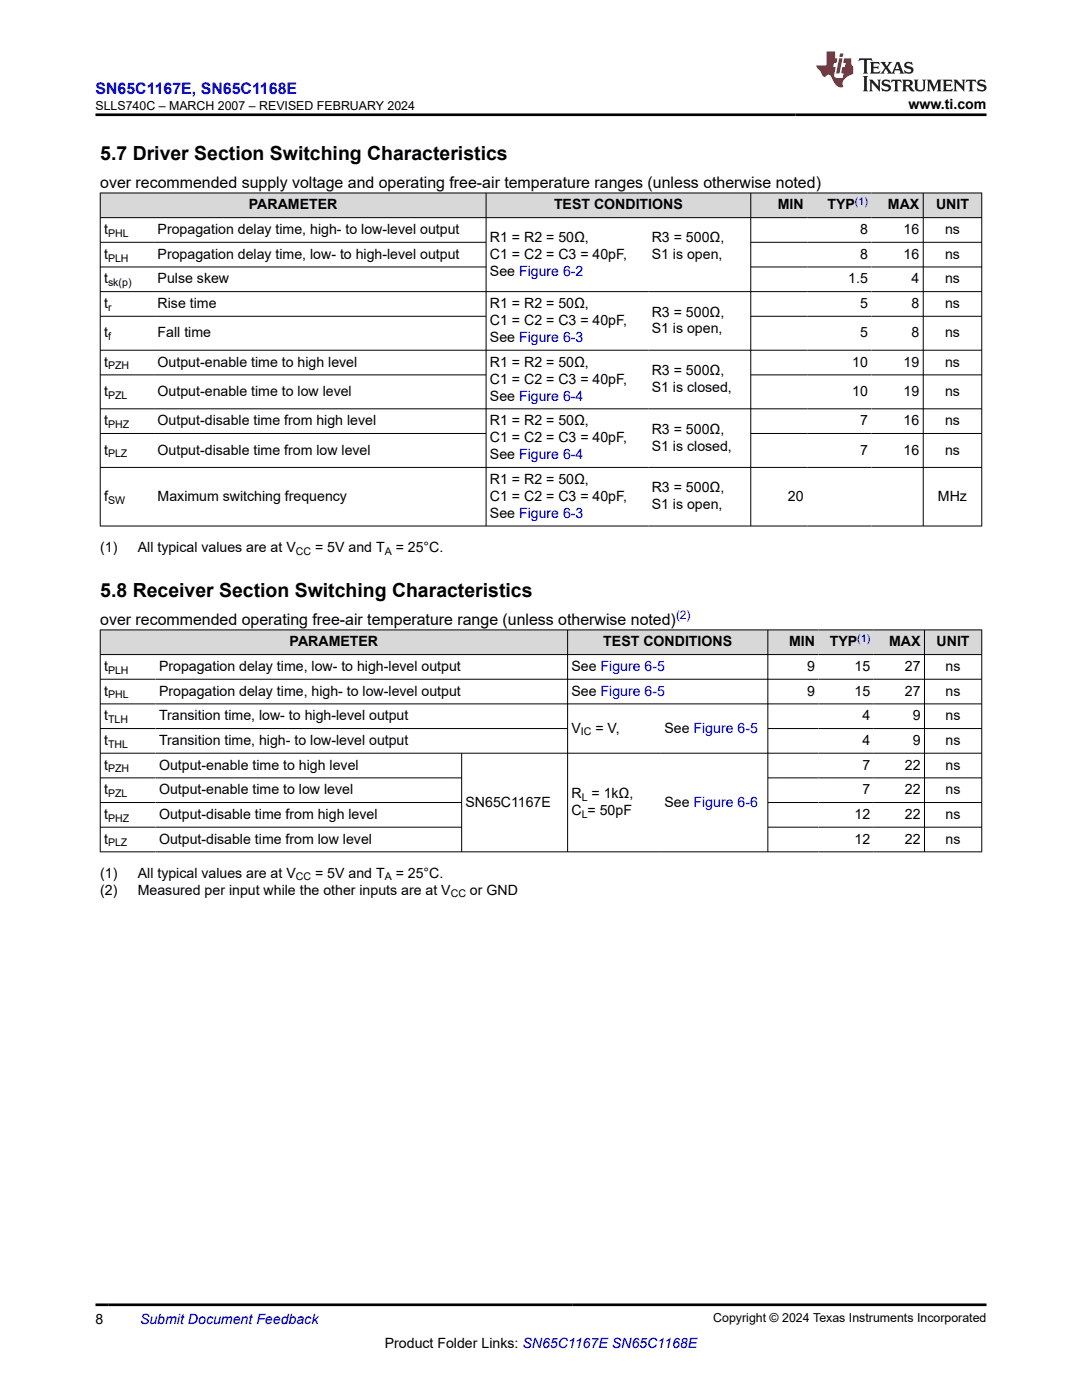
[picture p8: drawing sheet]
<svg xmlns="http://www.w3.org/2000/svg" width="216mm" height="279mm" viewBox="0 0 216 279" stroke-linecap="round" stroke-linejoin="round" font-family="sans-serif">
<defs><g id="words">
<g font-size="3.9">
<text x="20" y="32">5.7 Driver Section Switching Characteristics</text>
<text x="20" y="119.2">5.8 Receiver Section Switching Characteristics</text>
</g>
<text font-size="3.2" fill="#00f" x="19.1" y="18.7">SN65C1167E, SN65C1168E</text>
<g font-size="3.2">
<text x="20" y="37.5">over recommended supply voltage and operating free-air temperature ranges (unless otherwise noted)</text>
<text x="20" y="124.7">over recommended operating free-air temperature range (unless otherwise noted)</text>
</g>
<g font-size="2.8">
<text x="181.3" y="21.8">www.ti.com</text>
<text x="49.7" y="41.8">PARAMETER</text>
<text x="110.5" y="41.8">TEST CONDITIONS</text>
<text x="155.2" y="41.8">MIN</text>
<text x="165.1" y="41.8">TYP</text>
<text x="177.2" y="41.8">MAX</text>
<text x="186.8" y="41.8">UNIT</text>
<text x="20.8" y="46.7">t</text>
<text x="31.5" y="46.7">Propagation delay time, high- to low-level output</text>
<text x="171.6" y="46.7">8</text>
<text x="180.3" y="46.7">16</text>
<text x="188.6" y="46.7">ns</text>
<text x="20.8" y="51.6">t</text>
<text x="31.5" y="51.6">Propagation delay time, low- to high-level output</text>
<text x="97.8" y="48.2">R1 = R2 = 50Ω,</text>
<text x="97.8" y="51.6">C1 = C2 = C3 = 40pF,</text>
<text x="130" y="48.2">R3 = 500Ω,</text>
<text x="130" y="51.6">S1 is open,</text>
<text x="171.6" y="51.6">8</text>
<text x="180.3" y="51.6">16</text>
<text x="188.6" y="51.6">ns</text>
<text x="20.8" y="56.6">t</text>
<text x="31.5" y="56.6">Pulse skew</text>
<text x="97.8" y="55">See Figure 6-2</text>
<text x="169.3" y="56.6">1.5</text>
<text x="181.9" y="56.6">4</text>
<text x="188.6" y="56.6">ns</text>
<text x="20.8" y="61.5">t</text>
<text x="31.5" y="61.5">Rise time</text>
<text x="97.8" y="61.5">R1 = R2 = 50Ω,</text>
<text x="97.8" y="64.9">C1 = C2 = C3 = 40pF,</text>
<text x="130" y="63.2">R3 = 500Ω,</text>
<text x="171.6" y="61.5">5</text>
<text x="181.9" y="61.5">8</text>
<text x="188.6" y="61.5">ns</text>
<text x="20.8" y="67.3">t</text>
<text x="31.5" y="67.3">Fall time</text>
<text x="97.8" y="68.2">See Figure 6-3</text>
<text x="130" y="66.6">S1 is open,</text>
<text x="171.6" y="67.3">5</text>
<text x="181.9" y="67.3">8</text>
<text x="188.6" y="67.3">ns</text>
<text x="20.8" y="73.2">t</text>
<text x="31.5" y="73.2">Output-enable time to high level</text>
<text x="97.8" y="73.2">R1 = R2 = 50Ω,</text>
<text x="97.8" y="76.6">C1 = C2 = C3 = 40pF,</text>
<text x="130" y="74.9">R3 = 500Ω,</text>
<text x="170" y="73.2">10</text>
<text x="180.3" y="73.2">19</text>
<text x="188.6" y="73.2">ns</text>
<text x="20.8" y="79">t</text>
<text x="31.5" y="79">Output-enable time to low level</text>
<text x="97.8" y="79.9">See Figure 6-4</text>
<text x="130" y="78.2">S1 is closed,</text>
<text x="170" y="79">10</text>
<text x="180.3" y="79">19</text>
<text x="188.6" y="79">ns</text>
<text x="20.8" y="84.9">t</text>
<text x="31.5" y="84.9">Output-disable time from high level</text>
<text x="97.8" y="84.9">R1 = R2 = 50Ω,</text>
<text x="97.8" y="88.2">C1 = C2 = C3 = 40pF,</text>
<text x="130" y="86.6">R3 = 500Ω,</text>
<text x="130" y="89.9">S1 is closed,</text>
<text x="171.6" y="84.9">7</text>
<text x="180.3" y="84.9">16</text>
<text x="188.6" y="84.9">ns</text>
<text x="20.8" y="90.7">t</text>
<text x="31.5" y="90.7">Output-disable time from low level</text>
<text x="97.8" y="91.6">See Figure 6-4</text>
<text x="171.6" y="90.7">7</text>
<text x="180.3" y="90.7">16</text>
<text x="188.6" y="90.7">ns</text>
<text x="20.8" y="99.9">f</text>
<text x="31.5" y="99.9">Maximum switching frequency</text>
<text x="97.8" y="96.6">R1 = R2 = 50Ω,</text>
<text x="97.8" y="99.9">C1 = C2 = C3 = 40pF,</text>
<text x="130" y="98.3">R3 = 500Ω,</text>
<text x="130" y="101.6">S1 is open,</text>
<text x="157.2" y="99.9">20</text>
<text x="187.2" y="99.9">MHz</text>
<text x="97.8" y="103.3">See Figure 6-3</text>
<text x="20" y="110.1">(1)</text>
<text x="27.5" y="110.1">All typical values are at V</text>
<text x="62.9" y="110.1">= 5V and T</text>
<text x="79" y="110.1">= 25°C.</text>
<text x="57.8" y="129">PARAMETER</text>
<text x="120.4" y="129">TEST CONDITIONS</text>
<text x="157.5" y="129">MIN</text>
<text x="165.6" y="129">TYP</text>
<text x="177.4" y="129">MAX</text>
<text x="186.9" y="129">UNIT</text>
<text x="20.8" y="133.9">t</text>
<text x="31.7" y="133.9">Propagation delay time, low- to high-level output</text>
<text x="114" y="133.9">See Figure 6-5</text>
<text x="161.1" y="133.9">9</text>
<text x="170.5" y="133.9">15</text>
<text x="180.6" y="133.9">27</text>
<text x="188.7" y="133.9">ns</text>
<text x="20.8" y="138.8">t</text>
<text x="20.8" y="143.7">t</text>
<text x="31.7" y="138.8">Propagation delay time, high- to low-level output</text>
<text x="31.7" y="143.7">Transition time, low- to high-level output</text>
<text x="114" y="138.8">See Figure 6-5</text>
<text x="161.1" y="138.8">9</text>
<text x="170.5" y="138.8">15</text>
<text x="172.1" y="143.7">4</text>
<text x="180.6" y="138.8">27</text>
<text x="182.1" y="143.7">9</text>
<text x="188.7" y="138.8">ns</text>
<text x="188.7" y="143.7">ns</text>
<text x="20.8" y="148.7">t</text>
<text x="31.7" y="148.7">Transition time, high- to low-level output</text>
<text x="114" y="146.2">V</text>
<text x="118.8" y="146.2">= V,</text>
<text x="132.6" y="146.2">See Figure 6-5</text>
<text x="172.1" y="148.7">4</text>
<text x="182.1" y="148.7">9</text>
<text x="188.7" y="148.7">ns</text>
<text x="20.8" y="153.6">t</text>
<text x="31.7" y="153.6">Output-enable time to high level</text>
<text x="172.1" y="153.6">7</text>
<text x="180.6" y="153.6">22</text>
<text x="188.7" y="153.6">ns</text>
<text x="20.8" y="158.5">t</text>
<text x="31.7" y="158.5">Output-enable time to low level</text>
<text x="92.9" y="161">SN65C1167E</text>
<text x="114" y="159.3">R = 1kΩ,</text>
<text x="132.6" y="161">See Figure 6-6</text>
<text x="172.1" y="158.5">7</text>
<text x="180.6" y="158.5">22</text>
<text x="188.7" y="158.5">ns</text>
<text x="20.8" y="163.4">t</text>
<text x="31.7" y="163.4">Output-disable time from high level</text>
<text x="114" y="162.7">C = 50pF</text>
<text x="170.5" y="163.4">12</text>
<text x="180.6" y="163.4">22</text>
<text x="188.7" y="163.4">ns</text>
<text x="20.8" y="168.4">t</text>
<text x="31.7" y="168.4">Output-disable time from low level</text>
<text x="170.5" y="168.4">12</text>
<text x="180.6" y="168.4">22</text>
<text x="188.7" y="168.4">ns</text>
<text x="20" y="178.5">(2)</text>
<text x="20" y="175.2">(1)</text>
<text x="27.5" y="175.2">All typical values are at V</text>
<text x="27.5" y="178.5">Measured per input while the other inputs are at V</text>
<text x="62.9" y="175.2">= 5V and T</text>
<text x="79" y="175.2">= 25°C.</text>
<text x="93.8" y="178.5">or GND</text>
<text x="19.1" y="264.2">8</text>
<text x="76.8" y="269">Product Folder Links: SN65C1167E SN65C1168E</text>
</g>
<text font-size="2.8" fill="#00f" x="27.9" y="264.2">Submit Document Feedback</text>
<g font-size="2.5">
<text x="19.1" y="21.9">SLLS740C – MARCH 2007 – REVISED FEBRUARY 2024</text>
<text x="142.3" y="263.9">Copyright © 2024 Texas Instruments Incorporated</text>
</g>
<text font-size="2.4" fill="#00f" x="134.9" y="123.6">(2)</text>
<g font-size="2.1" fill="#00f">
<text x="170.6" y="40.8">(1)</text>
<text x="171.1" y="128">(1)</text>
</g>
<g font-size="2.1">
<text x="21.6" y="47.3">PHL</text>
<text x="21.6" y="52.2">PLH</text>
<text x="21.6" y="57.1">sk(p)</text>
<text x="21.6" y="62">r</text>
<text x="21.6" y="67.9">f</text>
<text x="21.6" y="73.7">PZH</text>
<text x="21.6" y="79.6">PZL</text>
<text x="21.6" y="85.4">PHZ</text>
<text x="21.6" y="91.3">PLZ</text>
<text x="21.6" y="100.5">SW</text>
<text x="59" y="110.7">CC</text>
<text x="76.8" y="110.7">A</text>
<text x="21.6" y="134.5">PLH</text>
<text x="21.6" y="139.4">PHL</text>
<text x="21.6" y="144.3">TLH</text>
<text x="21.6" y="149.2">THL</text>
<text x="115.9" y="146.8">IC</text>
<text x="21.6" y="154.2">PZH</text>
<text x="21.6" y="159.1">PZL</text>
<text x="116.1" y="159.8">L</text>
<text x="21.6" y="164">PHZ</text>
<text x="116.1" y="163.2">L</text>
<text x="21.6" y="168.9">PLZ</text>
<text x="59" y="175.7">CC</text>
<text x="76.8" y="175.7">A</text>
<text x="89.9" y="179.1">CC</text>
</g>
</g></defs>
<g fill="#d8d8d8">
<path d="M20 38.5h175.9v4.9h-175.9z" fill-rule="evenodd"/>
<path d="M20.1 38.6h76.8v4.8h-76.8z" fill-rule="evenodd"/>
<path d="M97.1 38.6h52.6v4.8h-52.6z" fill-rule="evenodd"/>
<path d="M149.9 38.6h11.2v4.8h-11.2z" fill-rule="evenodd"/>
<path d="M161.1 38.6h12.8v4.8h-12.8z" fill-rule="evenodd"/>
<path d="M173.9 38.6h10.3v4.8h-10.3z" fill-rule="evenodd"/>
<path d="M184.3 38.6h11.5v4.8h-11.5z" fill-rule="evenodd"/>
</g>
<g fill="none" stroke="#000" stroke-width=".2">
<path d="M19.9 38.5h176.1M20 38.5v66.5M97 38.5v66.5M149.8 38.5v66.5M184.2 38.5v66.5M195.9 38.5v66.5M19.9 43.4h176.1M19.9 48.4h77.2M19.9 58.2h176.1M19.9 53.3h77.2M149.8 48.4h46.2M149.8 53.3h46.2"/>
<path d="M19.9 63.1h77.2M19.9 69.9h176.1M19.9 74.8h77.2M149.8 63.1h46.2M149.8 74.8h46.2M19.9 81.6h176.1M19.9 86.5h77.2M19.9 93.3h176.1M149.8 86.5h46.2M19.9 105h176.1"/>
</g>
<g fill="#d8d8d8">
<path d="M20 125.7h175.9v4.9h-175.9z" fill-rule="evenodd"/>
<path d="M20.1 125.8h93.1v4.8h-93.1z" fill-rule="evenodd"/>
<path d="M113.3 125.8h39.9v4.8h-39.9z" fill-rule="evenodd"/>
<path d="M153.3 125.8h10v4.8h-10z" fill-rule="evenodd"/>
<path d="M163.3 125.8h11.1v4.8h-11.1z" fill-rule="evenodd"/>
<path d="M174.4 125.8h10v4.8h-10z" fill-rule="evenodd"/>
<path d="M184.5 125.8h11.3v4.8h-11.3z" fill-rule="evenodd"/>
</g>
<g fill="none" stroke="#000" stroke-width=".2">
<path d="M19.9 125.7h176.1M19.9 130.6h176.1M19.9 135.6h176.1M20 125.7v44.4M113.3 125.7v44.4M153.2 125.7v44.4M184.5 125.7v44.4M195.9 125.7v44.4M19.9 140.5h176.1M19.9 145.4h93.4M19.9 150.3h176.1M19.9 155.2h72.3"/>
<path d="M92.1 150.3v19.8M153.2 145.4h42.8M153.2 155.2h42.8M19.9 170h176.1M19.9 160.2h72.3M19.9 165.1h72.3M153.2 160.2h42.8M153.2 165.1h42.8"/>
</g>
<path d="M171.5 11.6l-.2 .6 .5-.2h.6v.1v2.2l-.2 .4h1l-.2-.4v-2.2v-.1h.5l.6 .2-.2-.6zM173.6 12.4l.2 .3v1.6l-.2 .4h1.9l.1-.6a1.08 1.08 0 0 1-1.3 .2v-.7h.6l.4 .2v-.7l-.4 .2h-.6v-.5l.2-.2a1 1 0 0 1 1 .3l-.1-.5zM175.7 12.4l.9 1.1-1 1.2h.9l-.2-.2 .5-.8 .4 .8-.2 .2h1.6l-.2-.2 .2-.5h.9l.1 .5-.1 .2h.9l-.2-.4-.8-1.9h-.5l-.9 2.1-.9-1.1 .9-1h-.8l.2 .2-.4 .6-.4-.6 .2-.2zM179 12.8l.4 1h-.7zM180.7 12.5a.65 .65 0 0 0-.2 .7 .65 .65 0 0 0 .6 .5l.6 .1 .1 .3a.79 .79 0 0 1-.7 .4 .79 .79 0 0 1-.7-.5l.1 .7 .2-.1a.93 .93 0 0 0 1.1 0 .93 .93 0 0 0 .4-.9 1.46 1.46 0 0 0-1.2-.6l-.1-.3a1.09 1.09 0 0 1 1.2 .2l-.2-.6-.1 .1-.5-.2zM172.2 15.2l.2 .4v2.2l-.2 .4h1l-.2-.4v-2.2l.2-.4zM173.4 15.9l.2 .4v1.5l-.2 .4h.8l-.3-.4 .1-1.3 1.6 1.8v-2l.2-.4h-.7l.1 .2 .1 1.1-1.2-1.3zM176.2 16a.65 .65 0 0 0-.2 .8 .65 .65 0 0 0 .6 .4l.6 .2 .1 .2a.79 .79 0 0 1-.7 .4 .79 .79 0 0 1-.7-.5l.1 .7 .2-.1a.93 .93 0 0 0 1.1 .1 .93 .93 0 0 0 .4-1 1.46 1.46 0 0 0-1.2-.5l-.1-.4a1.09 1.09 0 0 1 1.2 .2l-.1-.6-.2 .1-.5-.1zM177.9 15.9l-.1 .6a.63 .63 0 0 1 .8-.3v1.6l-.3 .4h1l-.2-.4v-1.6a.66 .66 0 0 1 .8 .3l-.1-.6zM180 15.9l.2 .4v1.5l-.2 .4h1l-.2-.2-.1-.7h.5l.1 .2a.79 .79 0 0 0 1.2 .6l-1-.9a.61 .61 0 0 0 .6-.6 .61 .61 0 0 0-.5-.7zM180.8 16.2h.1a.47 .47 0 0 1 .5 .1 .47 .47 0 0 1 .1 .5l-.1 .1-.7 .1zM182.3 15.9l.2 .2a2.27 2.27 0 0 0 .4 2 1.04 1.04 0 0 0 1.7-.7v-1.3l.2-.2h-.8l.2 .4v1.1a.6 .6 0 0 1-.6 .6 .6 .6 0 0 1-.6-.6v-1.1l.3-.4zM184.9 15.9l.2 .4v1.5l-.2 .4h.8l-.3-.4v-1.4l.9 1.9 .9-1.9v1.4l-.3 .4h1l-.2-.4v-1.5l.2-.4h-.8l-.7 1.5-.6-1.5zM188.1 15.9l.2 .4v1.5l-.2 .4h1.9l.1-.6a1.09 1.09 0 0 1-1.3 .2v-.7h.6l.4 .2v-.6l-.4 .2h-.6v-.6l.2-.1a1.01 1.01 0 0 1 1 .3l-.1-.6zM190.2 15.9l.3 .4v1.5l-.3 .4h.8l-.2-.4v-1.3l1.6 1.8v-2l.2-.4h-.7l.2 .2v1.1l-1.2-1.3zM192.8 15.9l-.1 .6a.63 .63 0 0 1 .8-.3v1.6l-.3 .4h1l-.2-.4v-1.6a.66 .66 0 0 1 .8 .3l-.1-.6zM195.2 16a.65 .65 0 0 0-.2 .8 .65 .65 0 0 0 .6 .4l.6 .2 .2 .2a.79 .79 0 0 1-.7 .4 .79 .79 0 0 1-.7-.5l.1 .7 .2-.1a.93 .93 0 0 0 1 .1 .93 .93 0 0 0 .5-1 1.46 1.46 0 0 0-1.3-.5v-.4a1.09 1.09 0 0 1 1.2 .2l-.2-.6-.2 .1-.5-.1z" fill="#231f20"/>
<path d="M164.9 10.3v2.7h-2l.1 .4 .8 1a.95 .95 0 0 0 1 .9 .59 .59 0 0 1 .5-.4 .59 .59 0 0 1 .5 .3l.4 .8a1.59 1.59 0 0 0 2.1 1.4 1.61 1.61 0 0 1 1-2.3l1-.3-.1-1.5a1.59 1.59 0 0 1-.3-1.7h-1.5l-.2 .9h.6l-.2 .9h-.5l-.2 .9v.3l.4 .1-.1 .9h-.7a.73 .73 0 0 1-1-.7l.3-1.5h-.5l.1-.9h.5l.2-.9h-.5v-1.3zM167.4 11.6l-.6 3.1h.7l.6-3.1zM167.6 10.7l-.1 .6h.7l.1-.6z" fill="#ed1c24"/>
<path d="M19.1 22.9h177.8M19.1 260.4h177.8" fill="none" stroke="#000" stroke-width=".53"/>
<use href="#words"/>
</svg>
